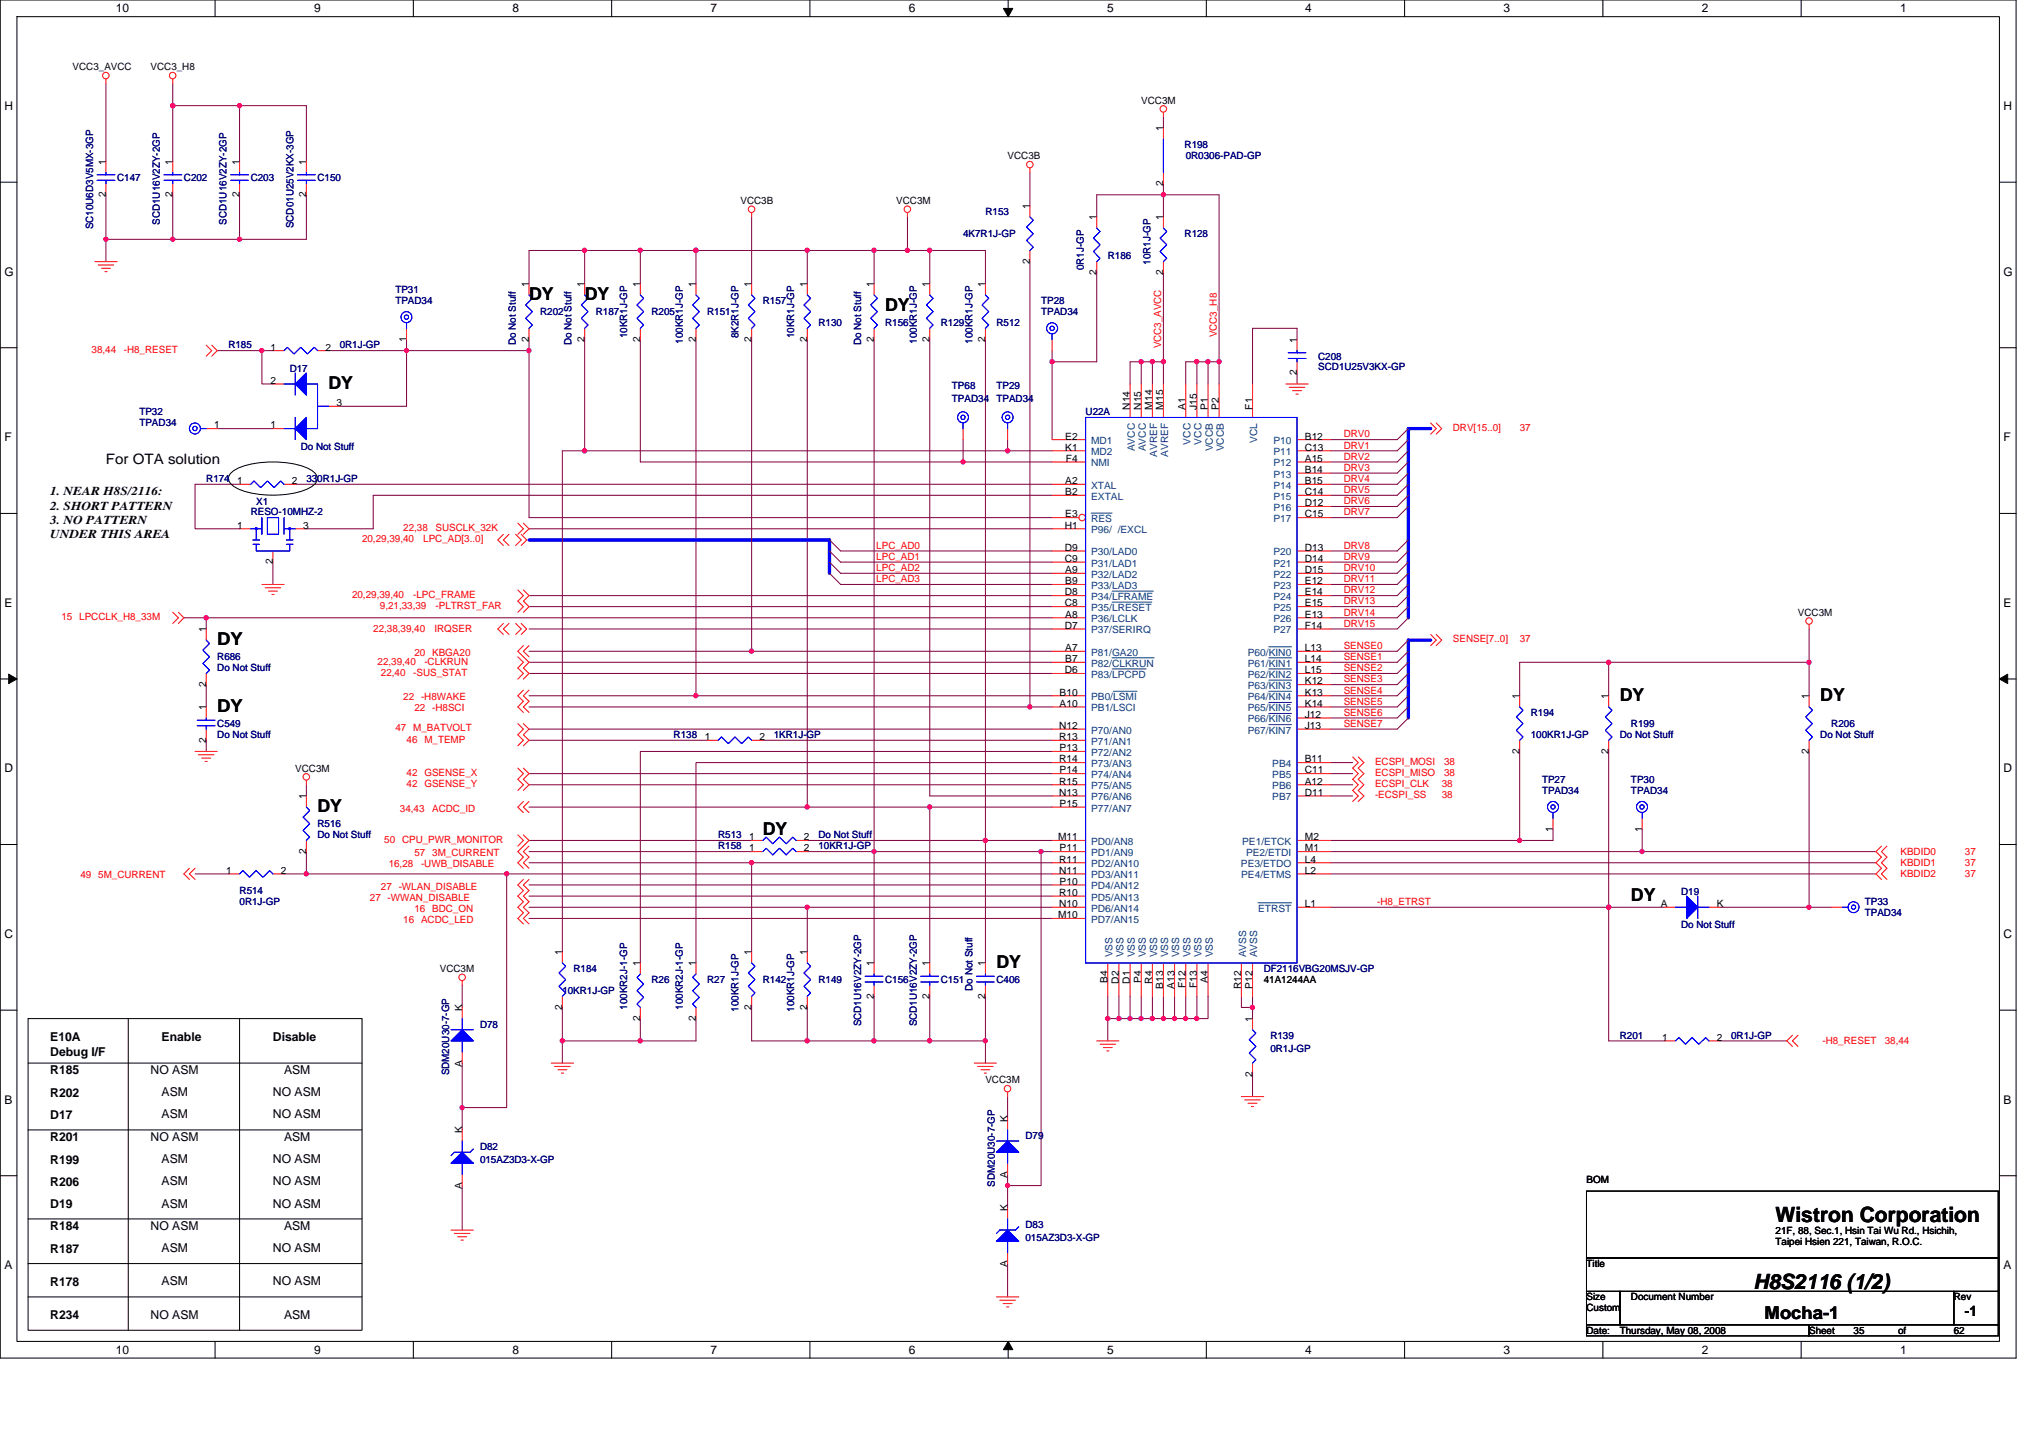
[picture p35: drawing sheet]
<svg xmlns="http://www.w3.org/2000/svg" width="297mm" height="210mm" viewBox="0 0 297 210" stroke-linecap="round" stroke-linejoin="round" font-family="sans-serif">
<defs><g id="words">
<g font-size="3.1">
<text x="259.3" y="178.4">Wistron Corporation</text>
<text x="256.1" y="188.2">H8S2116 (1/2)</text>
</g>
<g font-size="2.6">
<text x="77.3" y="43.8">DY</text>
<text x="85.4" y="43.8">DY</text>
<text x="129.3" y="45.5">DY</text>
<text x="48" y="56.9">DY</text>
<text x="31.7" y="94.2">DY</text>
<text x="31.7" y="104">DY</text>
<text x="236.6" y="102.4">DY</text>
<text x="265.8" y="102.4">DY</text>
<text x="46.4" y="118.6">DY</text>
<text x="111.4" y="121.9">DY</text>
<text x="238.2" y="131.6">DY</text>
<text x="145.5" y="141.4">DY</text>
<text x="257.7" y="192.6">Mocha-1</text>
</g>
<g font-size="2.1">
<text x="15.5" y="67.7">For OTA solution</text>
<text x="287" y="192.1">-1</text>
</g>
<g font-size="1.8">
<text x="7.3" y="72.3">1. NEAR H8S/2116:</text>
<text x="7.3" y="74.4">2. SHORT PATTERN</text>
<text x="7.3" y="76.5">3. NO PATTERN</text>
<text x="7.3" y="78.5">UNDER THIS AREA</text>
<text x="7.3" y="152">E10A</text>
<text x="7.3" y="154.1">Debug I/F</text>
<text x="23.6" y="152">Enable</text>
<text x="39.9" y="152">Disable</text>
<text x="7.3" y="160.1">R202</text>
<text x="7.3" y="156.9">R185</text>
<text x="22" y="156.8">NO ASM</text>
<text x="23.6" y="160.1">ASM</text>
<text x="39.9" y="160.1">NO ASM</text>
<text x="41.5" y="156.8">ASM</text>
<text x="7.3" y="163.4">D17</text>
<text x="7.3" y="166.6">R201</text>
<text x="22" y="166.6">NO ASM</text>
<text x="23.6" y="163.3">ASM</text>
<text x="39.9" y="163.3">NO ASM</text>
<text x="41.5" y="166.6">ASM</text>
<text x="7.3" y="169.9">R199</text>
<text x="7.3" y="173.1">R206</text>
<text x="23.6" y="169.8">ASM</text>
<text x="23.6" y="173.1">ASM</text>
<text x="39.9" y="169.8">NO ASM</text>
<text x="39.9" y="173.1">NO ASM</text>
<text x="7.3" y="179.6">R184</text>
<text x="7.3" y="176.4">D19</text>
<text x="22" y="179.6">NO ASM</text>
<text x="23.6" y="176.3">ASM</text>
<text x="39.9" y="176.3">NO ASM</text>
<text x="41.5" y="179.6">ASM</text>
<text x="7.3" y="182.9">R187</text>
<text x="23.6" y="182.8">ASM</text>
<text x="39.9" y="182.8">NO ASM</text>
<text x="7.3" y="187.8">R178</text>
<text x="23.6" y="187.7">ASM</text>
<text x="39.9" y="187.7">NO ASM</text>
<text x="7.3" y="192.7">R234</text>
<text x="22" y="192.6">NO ASM</text>
<text x="41.5" y="192.6">ASM</text>
</g>
<g font-size="1.7">
<text x="16.9" y="1.8">10</text>
<text x="45.9" y="1.8">9</text>
<text x="74.8" y="1.8">8</text>
<text x="103.8" y="1.8">7</text>
<text x="132.7" y="1.8">6</text>
<text x="161.7" y="1.8">5</text>
<text x="190.6" y="1.8">4</text>
<text x="219.6" y="1.8">3</text>
<text x="248.5" y="1.8">2</text>
<text x="277.5" y="1.8">1</text>
<text x=".7" y="16.1">H</text>
<text x="292.6" y="16.1">H</text>
<text x=".7" y="40.3">G</text>
<text x="292.6" y="40.3">G</text>
<text x=".7" y="64.4">F</text>
<text x="292.6" y="64.4">F</text>
<text x=".7" y="88.6">E</text>
<text x="292.6" y="88.6">E</text>
<text x=".7" y="112.8">D</text>
<text x="292.6" y="112.8">D</text>
<text x=".7" y="137">C</text>
<text x="292.6" y="137">C</text>
<text x=".7" y="161.2">B</text>
<text x="292.6" y="161.2">B</text>
<text x=".7" y="185.3">A</text>
<text x="292.6" y="185.3">A</text>
<text x="16.9" y="197.7">10</text>
<text x="45.9" y="197.7">9</text>
<text x="74.8" y="197.7">8</text>
<text x="103.8" y="197.7">7</text>
<text x="132.7" y="197.7">6</text>
<text x="161.7" y="197.7">5</text>
<text x="190.6" y="197.7">4</text>
<text x="219.6" y="197.7">3</text>
<text x="248.5" y="197.7">2</text>
<text x="277.5" y="197.7">1</text>
</g>
<g font-size="1.5">
<text x="10.6" y="10.2">VCC3_AVCC</text>
<text x="22" y="10.2">VCC3_H8</text>
<text x="166.7" y="15.1">VCC3M</text>
<text x="147.1" y="23.3">VCC3B</text>
<text x="169.9" y="19.2" transform="rotate(-90 169.9 19.2)">1</text>
<text x="15.4" y="28.8" transform="rotate(-90 15.4 28.8)">2</text>
<text x="15.4" y="24" transform="rotate(-90 15.4 24)">1</text>
<text x="25.2" y="28.8" transform="rotate(-90 25.2 28.8)">2</text>
<text x="25.2" y="24" transform="rotate(-90 25.2 24)">1</text>
<text x="35" y="28.8" transform="rotate(-90 35 28.8)">2</text>
<text x="35" y="24" transform="rotate(-90 35 24)">1</text>
<text x="44.7" y="28.8" transform="rotate(-90 44.7 28.8)">2</text>
<text x="44.7" y="24" transform="rotate(-90 44.7 24)">1</text>
<text x="108.1" y="29.8">VCC3B</text>
<text x="130.9" y="29.8">VCC3M</text>
<text x="169.9" y="27.2" transform="rotate(-90 169.9 27.2)">2</text>
<text x="150.4" y="30.5" transform="rotate(-90 150.4 30.5)">1</text>
<text x="160.1" y="32.2" transform="rotate(-90 160.1 32.2)">1</text>
<text x="169.9" y="32.2" transform="rotate(-90 169.9 32.2)">1</text>
<text x="77.2" y="41.9" transform="rotate(-90 77.2 41.9)">1</text>
<text x="85.4" y="41.9" transform="rotate(-90 85.4 41.9)">1</text>
<text x="93.5" y="41.9" transform="rotate(-90 93.5 41.9)">1</text>
<text x="101.6" y="41.9" transform="rotate(-90 101.6 41.9)">1</text>
<text x="109.7" y="41.9" transform="rotate(-90 109.7 41.9)">1</text>
<text x="117.9" y="41.9" transform="rotate(-90 117.9 41.9)">1</text>
<text x="127.6" y="41.9" transform="rotate(-90 127.6 41.9)">1</text>
<text x="135.8" y="41.9" transform="rotate(-90 135.8 41.9)">1</text>
<text x="143.9" y="41.9" transform="rotate(-90 143.9 41.9)">1</text>
<text x="150.4" y="38.5" transform="rotate(-90 150.4 38.5)">2</text>
<text x="160.1" y="40.2" transform="rotate(-90 160.1 40.2)">2</text>
<text x="169.9" y="40.2" transform="rotate(-90 169.9 40.2)">2</text>
<text x="39.5" y="51.2">1</text>
<text x="47.5" y="51.2">2</text>
<text x="59.3" y="49.9" transform="rotate(-90 59.3 49.9)">1</text>
<text x="77.2" y="49.9" transform="rotate(-90 77.2 49.9)">2</text>
<text x="85.4" y="49.9" transform="rotate(-90 85.4 49.9)">2</text>
<text x="93.5" y="49.9" transform="rotate(-90 93.5 49.9)">2</text>
<text x="101.6" y="49.9" transform="rotate(-90 101.6 49.9)">2</text>
<text x="109.7" y="49.9" transform="rotate(-90 109.7 49.9)">2</text>
<text x="117.9" y="49.9" transform="rotate(-90 117.9 49.9)">2</text>
<text x="127.6" y="49.9" transform="rotate(-90 127.6 49.9)">2</text>
<text x="135.8" y="49.9" transform="rotate(-90 135.8 49.9)">2</text>
<text x="143.9" y="49.9" transform="rotate(-90 143.9 49.9)">2</text>
<text x="189.4" y="50.1" transform="rotate(-90 189.4 50.1)">1</text>
<text x="39.5" y="56">2</text>
<text x="49.1" y="59.3">3</text>
<text x="165" y="59.8" transform="rotate(-90 165 59.8)">N14</text>
<text x="166.6" y="59.8" transform="rotate(-90 166.6 59.8)">N15</text>
<text x="168.3" y="59.8" transform="rotate(-90 168.3 59.8)">M14</text>
<text x="169.9" y="59.8" transform="rotate(-90 169.9 59.8)">M15</text>
<text x="173.1" y="59.8" transform="rotate(-90 173.1 59.8)">A1</text>
<text x="174.8" y="59.8" transform="rotate(-90 174.8 59.8)">J15</text>
<text x="176.4" y="59.8" transform="rotate(-90 176.4 59.8)">P1</text>
<text x="178" y="59.8" transform="rotate(-90 178 59.8)">P2</text>
<text x="182.9" y="59.8" transform="rotate(-90 182.9 59.8)">F1</text>
<text x="189.4" y="54.8" transform="rotate(-90 189.4 54.8)">2</text>
<text x="31.3" y="62.6">1</text>
<text x="39.5" y="62.6">1</text>
<text x="155.6" y="64.2">E2</text>
<text x="155.6" y="65.8">K1</text>
<text x="190.6" y="64.2">B12</text>
<text x="190.6" y="65.8">C13</text>
<text x="34.6" y="70.7">1</text>
<text x="42.6" y="70.7">2</text>
<text x="155.6" y="70.7">A2</text>
<text x="155.7" y="67.4">F4</text>
<text x="190.6" y="67.4">A15</text>
<text x="190.6" y="69.1">B14</text>
<text x="190.6" y="70.7">B15</text>
<text x="34.6" y="77.2">1</text>
<text x="44.3" y="77.2">3</text>
<text x="155.5" y="77.2">H1</text>
<text x="155.6" y="75.6">E3</text>
<text x="155.6" y="72.3">B2</text>
<text x="190.6" y="72.3">C14</text>
<text x="190.6" y="73.9">D12</text>
<text x="190.6" y="75.6">C15</text>
<text x="39.8" y="82.4" transform="rotate(-90 39.8 82.4)">2</text>
<text x="155.5" y="80.4">D9</text>
<text x="155.5" y="82.1">C9</text>
<text x="155.6" y="83.7">A9</text>
<text x="190.6" y="80.4">D13</text>
<text x="190.6" y="82.1">D14</text>
<text x="190.6" y="83.7">D15</text>
<text x="155.5" y="87">D8</text>
<text x="155.5" y="88.6">C8</text>
<text x="155.6" y="85.3">B9</text>
<text x="190.6" y="85.3">E12</text>
<text x="190.6" y="87">E14</text>
<text x="190.6" y="88.6">E15</text>
<text x="262.6" y="89.9">VCC3M</text>
<text x="30.1" y="92.3" transform="rotate(-90 30.1 92.3)">1</text>
<text x="155.5" y="91.8">D7</text>
<text x="155.6" y="90.2">A8</text>
<text x="155.6" y="95.1">A7</text>
<text x="190.6" y="95.1">L13</text>
<text x="190.6" y="90.2">E13</text>
<text x="190.6" y="91.8">F14</text>
<text x="30.1" y="100.3" transform="rotate(-90 30.1 100.3)">2</text>
<text x="154.7" y="101.6">B10</text>
<text x="155.5" y="98.3">D6</text>
<text x="155.6" y="96.7">B7</text>
<text x="190.6" y="96.7">L14</text>
<text x="190.6" y="98.3">L15</text>
<text x="190.6" y="99.9">K12</text>
<text x="190.6" y="101.6">K13</text>
<text x="30.1" y="103.7" transform="rotate(-90 30.1 103.7)">1</text>
<text x="154.7" y="106.4">N12</text>
<text x="154.7" y="103.2">A10</text>
<text x="190.6" y="103.2">K14</text>
<text x="190.6" y="104.8">J12</text>
<text x="190.6" y="106.4">J13</text>
<text x="221.9" y="102.1" transform="rotate(-90 221.9 102.1)">1</text>
<text x="234.9" y="102.1" transform="rotate(-90 234.9 102.1)">1</text>
<text x="264.2" y="102.1" transform="rotate(-90 264.2 102.1)">1</text>
<text x="30.1" y="108.4" transform="rotate(-90 30.1 108.4)">2</text>
<text x="43.1" y="112.7">VCC3M</text>
<text x="102.9" y="108.1">1</text>
<text x="110.9" y="108.1">2</text>
<text x="154.7" y="108.1">R13</text>
<text x="154.7" y="111.3">R14</text>
<text x="154.7" y="109.7">P13</text>
<text x="154.7" y="112.9">P14</text>
<text x="190.6" y="111.3">B11</text>
<text x="190.6" y="112.9">C11</text>
<text x="221.9" y="110.1" transform="rotate(-90 221.9 110.1)">2</text>
<text x="234.9" y="110.1" transform="rotate(-90 234.9 110.1)">2</text>
<text x="264.2" y="110.1" transform="rotate(-90 264.2 110.1)">2</text>
<text x="44.7" y="116.7" transform="rotate(-90 44.7 116.7)">1</text>
<text x="154.7" y="114.6">R15</text>
<text x="154.7" y="116.2">N13</text>
<text x="154.7" y="117.8">P15</text>
<text x="190.6" y="114.6">A12</text>
<text x="190.6" y="116.2">D11</text>
<text x="44.7" y="124.7" transform="rotate(-90 44.7 124.7)">2</text>
<text x="109.4" y="122.7">1</text>
<text x="109.4" y="124.3">1</text>
<text x="117.4" y="122.7">2</text>
<text x="117.4" y="124.3">2</text>
<text x="154.5" y="122.7">M11</text>
<text x="154.7" y="126">R11</text>
<text x="154.7" y="124.3">P11</text>
<text x="190.6" y="126">L4</text>
<text x="190.6" y="122.7">M2</text>
<text x="190.6" y="124.3">M1</text>
<text x="226.8" y="121.5" transform="rotate(-90 226.8 121.5)">1</text>
<text x="239.8" y="121.5" transform="rotate(-90 239.8 121.5)">1</text>
<text x="33" y="127.6">1</text>
<text x="41" y="127.6">2</text>
<text x="154.7" y="130.8">R10</text>
<text x="154.7" y="127.6">N11</text>
<text x="154.7" y="129.2">P10</text>
<text x="190.6" y="127.6">L2</text>
<text x="154.5" y="134.1">M10</text>
<text x="154.7" y="132.5">N10</text>
<text x="190.6" y="132.5">L1</text>
<text x="242.5" y="132.5">A</text>
<text x="250.7" y="132.5">K</text>
<text x="64.2" y="141.9">VCC3M</text>
<text x="82.1" y="139.5" transform="rotate(-90 82.1 139.5)">1</text>
<text x="93.5" y="141.1" transform="rotate(-90 93.5 141.1)">1</text>
<text x="101.6" y="141.1" transform="rotate(-90 101.6 141.1)">1</text>
<text x="109.7" y="139.5" transform="rotate(-90 109.7 139.5)">1</text>
<text x="117.9" y="139.5" transform="rotate(-90 117.9 139.5)">1</text>
<text x="127.6" y="141.1" transform="rotate(-90 127.6 141.1)">1</text>
<text x="135.8" y="141.1" transform="rotate(-90 135.8 141.1)">1</text>
<text x="143.9" y="141.1" transform="rotate(-90 143.9 141.1)">1</text>
<text x="161.8" y="143.6" transform="rotate(-90 161.8 143.6)">B4</text>
<text x="163.4" y="143.7" transform="rotate(-90 163.4 143.7)">D2</text>
<text x="165" y="143.7" transform="rotate(-90 165 143.7)">D1</text>
<text x="166.6" y="143.6" transform="rotate(-90 166.6 143.6)">P4</text>
<text x="168.3" y="143.7" transform="rotate(-90 168.3 143.7)">R4</text>
<text x="176.4" y="143.6" transform="rotate(-90 176.4 143.6)">A4</text>
<text x="184.5" y="143.6">41A1244AA</text>
<text x="67.5" y="147.6" transform="rotate(-90 67.5 147.6)">K</text>
<text x="82.1" y="147.4" transform="rotate(-90 82.1 147.4)">2</text>
<text x="93.5" y="149.1" transform="rotate(-90 93.5 149.1)">2</text>
<text x="101.6" y="149.1" transform="rotate(-90 101.6 149.1)">2</text>
<text x="109.7" y="147.4" transform="rotate(-90 109.7 147.4)">2</text>
<text x="117.9" y="147.4" transform="rotate(-90 117.9 147.4)">2</text>
<text x="127.6" y="145.8" transform="rotate(-90 127.6 145.8)">2</text>
<text x="135.8" y="145.8" transform="rotate(-90 135.8 145.8)">2</text>
<text x="143.9" y="145.8" transform="rotate(-90 143.9 145.8)">2</text>
<text x="169.9" y="144.4" transform="rotate(-90 169.9 144.4)">B13</text>
<text x="171.5" y="144.4" transform="rotate(-90 171.5 144.4)">A13</text>
<text x="173.1" y="144.3" transform="rotate(-90 173.1 144.3)">F12</text>
<text x="174.8" y="144.3" transform="rotate(-90 174.8 144.3)">F13</text>
<text x="181.3" y="144.5" transform="rotate(-90 181.3 144.5)">R12</text>
<text x="182.9" y="144.4" transform="rotate(-90 182.9 144.4)">P12</text>
<text x="182.9" y="149.2" transform="rotate(-90 182.9 149.2)">1</text>
<text x="67.5" y="155.7" transform="rotate(-90 67.5 155.7)">A</text>
<text x="242.7" y="152">1</text>
<text x="250.7" y="152">2</text>
<text x="143.9" y="158.2">VCC3M</text>
<text x="182.9" y="157.2" transform="rotate(-90 182.9 157.2)">2</text>
<text x="67.5" y="165.5" transform="rotate(-90 67.5 165.5)">K</text>
<text x="147.1" y="163.9" transform="rotate(-90 147.1 163.9)">K</text>
<text x="67.5" y="173.6" transform="rotate(-90 67.5 173.6)">A</text>
<text x="147.1" y="172" transform="rotate(-90 147.1 172)">A</text>
<text x="231.7" y="172.8">BOM</text>
<text x="147.1" y="176.8" transform="rotate(-90 147.1 176.8)">K</text>
<text x="147.1" y="185" transform="rotate(-90 147.1 185)">A</text>
<text x="231.7" y="185">Title</text>
<text x="259.3" y="180.1">21F, 88, Sec.1, Hsin Tai Wu Rd., Hsichih,</text>
<text x="259.3" y="181.8">Taipei Hsien 221, Taiwan, R.O.C.</text>
<text x="231.7" y="189.9">Size</text>
<text x="231.7" y="191.5">Custom</text>
<text x="238.2" y="189.9">Document Number</text>
<text x="285.3" y="189.9">Rev</text>
<text x="231.7" y="194.8">Date:</text>
<text x="236.6" y="194.8">Thursday, May 08, 2008</text>
<text x="264.2" y="194.8">Sheet</text>
<text x="270.7" y="194.8">35</text>
<text x="277.2" y="194.8">of</text>
<text x="285.3" y="194.8">62</text>
</g>
<g font-size="1.5" fill="#000080">
<text x="173" y="21.6">R198</text>
<text x="173.2" y="23.3">0R0306-PAD-GP</text>
<text x="17.1" y="26.5">C147</text>
<text x="26.9" y="26.5">C202</text>
<text x="36.6" y="26.5">C203</text>
<text x="46.4" y="26.5">C150</text>
<text x="13.6" y="33.5" transform="rotate(-90 13.6 33.5)">SC10U6D3V5MX-3GP</text>
<text x="23.3" y="32.8" transform="rotate(-90 23.3 32.8)">SCD1U16V2ZY-2GP</text>
<text x="33.1" y="32.8" transform="rotate(-90 33.1 32.8)">SCD1U16V2ZY-2GP</text>
<text x="42.8" y="33.3" transform="rotate(-90 42.8 33.3)">SCD01U25V2KX-3GP</text>
<text x="140.6" y="34.6">4K7R1J-GP</text>
<text x="143.9" y="31.4">R153</text>
<text x="173" y="34.6">R128</text>
<text x="158.3" y="39.5" transform="rotate(-90 158.3 39.5)">0R1J-GP</text>
<text x="161.8" y="37.9">R186</text>
<text x="168" y="38.7" transform="rotate(-90 168 38.7)">10R1J-GP</text>
<text x="57.7" y="42.8">TP31</text>
<text x="57.7" y="44.4">TPAD34</text>
<text x="78.9" y="46">R202</text>
<text x="87" y="46">R187</text>
<text x="95.1" y="46">R205</text>
<text x="103.3" y="46">R151</text>
<text x="111.4" y="44.4">R157</text>
<text x="119.5" y="47.6">R130</text>
<text x="129.3" y="47.6">R156</text>
<text x="137.4" y="47.6">R129</text>
<text x="145.5" y="47.6">R512</text>
<text x="152" y="44.4">TP28</text>
<text x="152" y="46">TPAD34</text>
<text x="33.4" y="50.9">R185</text>
<text x="49.6" y="50.9">0R1J-GP</text>
<text x="75.3" y="50.4" transform="rotate(-90 75.3 50.4)">Do Not Stuff</text>
<text x="83.5" y="50.4" transform="rotate(-90 83.5 50.4)">Do Not Stuff</text>
<text x="91.6" y="49.4" transform="rotate(-90 91.6 49.4)">10KR1J-GP</text>
<text x="99.7" y="50.2" transform="rotate(-90 99.7 50.2)">100KR1J-GP</text>
<text x="107.9" y="49.4" transform="rotate(-90 107.9 49.4)">8K2R1J-GP</text>
<text x="116" y="49.4" transform="rotate(-90 116 49.4)">10KR1J-GP</text>
<text x="125.7" y="50.4" transform="rotate(-90 125.7 50.4)">Do Not Stuff</text>
<text x="133.9" y="50.2" transform="rotate(-90 133.9 50.2)">100KR1J-GP</text>
<text x="142" y="50.2" transform="rotate(-90 142 50.2)">100KR1J-GP</text>
<text x="192.5" y="52.5">C208</text>
<text x="192.5" y="54">SCD1U25V3KX-GP</text>
<text x="42.3" y="54.3">D17</text>
<text x="139" y="56.7">TP68</text>
<text x="139" y="58.7">TPAD34</text>
<text x="145.5" y="56.7">TP29</text>
<text x="145.5" y="58.7">TPAD34</text>
<text x="20.4" y="60.6">TP32</text>
<text x="20.4" y="62.3">TPAD34</text>
<text x="43.9" y="65.7">Do Not Stuff</text>
<text x="158.5" y="60.6">U22A</text>
<text x="30.1" y="70.4">R174</text>
<text x="44.7" y="70.4">330R1J-GP</text>
<text x="36.6" y="75.3">RESO-10MHZ-2</text>
<text x="37.4" y="73.8">X1</text>
<text x="31.7" y="96.4">R686</text>
<text x="31.7" y="98">Do Not Stuff</text>
<text x="31.7" y="106.2">C549</text>
<text x="31.7" y="107.8">Do Not Stuff</text>
<text x="98.4" y="107.8">R138</text>
<text x="113" y="107.8">1KR1J-GP</text>
<text x="223.6" y="104.5">R194</text>
<text x="223.6" y="107.8">100KR1J-GP</text>
<text x="236.6" y="107.8">Do Not Stuff</text>
<text x="238.2" y="106.2">R199</text>
<text x="265.8" y="107.8">Do Not Stuff</text>
<text x="267.4" y="106.2">R206</text>
<text x="225.2" y="114.3">TP27</text>
<text x="225.2" y="115.9">TPAD34</text>
<text x="238.2" y="114.3">TP30</text>
<text x="238.2" y="115.9">TPAD34</text>
<text x="46.4" y="120.8">R516</text>
<text x="46.4" y="122.4">Do Not Stuff</text>
<text x="104.9" y="122.4">R513</text>
<text x="104.9" y="124">R158</text>
<text x="119.5" y="122.4">Do Not Stuff</text>
<text x="119.5" y="124">10KR1J-GP</text>
<text x="35" y="130.5">R514</text>
<text x="245.5" y="130.7">D19</text>
<text x="35" y="132.2">0R1J-GP</text>
<text x="245.5" y="135.6">Do Not Stuff</text>
<text x="272.3" y="132.2">TP33</text>
<text x="272.3" y="133.8">TPAD34</text>
<text x="83.8" y="141.9">R184</text>
<text x="95.1" y="143.6">R26</text>
<text x="103.3" y="143.6">R27</text>
<text x="111.4" y="143.6">R142</text>
<text x="119.5" y="143.6">R149</text>
<text x="129.3" y="143.6">C156</text>
<text x="137.4" y="143.6">C151</text>
<text x="145.5" y="143.6">C406</text>
<text x="184.5" y="141.9">DF2116VBG20MSJV-GP</text>
<text x="82.1" y="145.2">10KR1J-GP</text>
<text x="91.6" y="147.4" transform="rotate(-90 91.6 147.4)">100KR2J-1-GP</text>
<text x="99.7" y="147.4" transform="rotate(-90 99.7 147.4)">100KR2J-1-GP</text>
<text x="107.9" y="147.8" transform="rotate(-90 107.9 147.8)">100KR1J-GP</text>
<text x="116" y="147.8" transform="rotate(-90 116 147.8)">100KR1J-GP</text>
<text x="125.7" y="149.9" transform="rotate(-90 125.7 149.9)">SCD1U16V2ZY-2GP</text>
<text x="133.9" y="149.9" transform="rotate(-90 133.9 149.9)">SCD1U16V2ZY-2GP</text>
<text x="142" y="144.7" transform="rotate(-90 142 144.7)">Do Not Stuff</text>
<text x="70.1" y="150.1">D78</text>
<text x="185.5" y="151.7">R139</text>
<text x="185.5" y="153.6">0R1J-GP</text>
<text x="236.6" y="151.7">R201</text>
<text x="252.8" y="151.7">0R1J-GP</text>
<text x="65.6" y="157" transform="rotate(-90 65.6 157)">SDM20U30-7-GP</text>
<text x="70.1" y="167.9">D82</text>
<text x="149.8" y="166.3">D79</text>
<text x="70.1" y="169.9">015AZ3D3-X-GP</text>
<text x="145.3" y="173.3" transform="rotate(-90 145.3 173.3)">SDM20U30-7-GP</text>
<text x="149.8" y="179.3">D83</text>
<text x="149.8" y="181.3">015AZ3D3-X-GP</text>
</g>
<g font-size="1.5" fill="#f00">
<text x="13.4" y="51.5">38,44</text>
<text x="18.1" y="51.5">-H8_RESET</text>
<text x="169.6" y="50.9" transform="rotate(-90 169.6 50.9)">VCC3_AVCC</text>
<text x="177.7" y="49.3" transform="rotate(-90 177.7 49.3)">VCC3_H8</text>
<text x="196.2" y="63.9">DRV0</text>
<text x="196.2" y="65.5">DRV1</text>
<text x="212.2" y="62.9">DRV[15..0]</text>
<text x="221.9" y="62.9">37</text>
<text x="196.2" y="67.1">DRV2</text>
<text x="196.2" y="68.8">DRV3</text>
<text x="196.2" y="70.4">DRV4</text>
<text x="58.9" y="77.6">22,38</text>
<text x="63.6" y="77.6">SUSCLK_32K</text>
<text x="196.2" y="72">DRV5</text>
<text x="196.2" y="73.6">DRV6</text>
<text x="196.2" y="75.3">DRV7</text>
<text x="52.9" y="79.2">20,29,39,40</text>
<text x="61.8" y="79.2">LPC_AD[3..0]</text>
<text x="128" y="81.8">LPC_AD1</text>
<text x="128" y="83.4">LPC_AD2</text>
<text x="128" y="80.1">LPC_AD0</text>
<text x="196.2" y="80.1">DRV8</text>
<text x="196.2" y="81.8">DRV9</text>
<text x="196.2" y="83.4">DRV10</text>
<text x="51.4" y="87.3">20,29,39,40</text>
<text x="55.5" y="88.9">9,21,33,39</text>
<text x="60.3" y="87.3">-LPC_FRAME</text>
<text x="63.6" y="88.9">-PLTRST_FAR</text>
<text x="128" y="85">LPC_AD3</text>
<text x="196.2" y="85">DRV11</text>
<text x="196.2" y="86.7">DRV12</text>
<text x="196.2" y="88.3">DRV13</text>
<text x="196.2" y="89.9">DRV14</text>
<text x="9" y="90.6">15 LPCCLK_H8_33M</text>
<text x="54.5" y="92.4">22,38,39,40</text>
<text x="60.5" y="95.8">20 KBGA20</text>
<text x="63.4" y="92.4">IRQSER</text>
<text x="196.2" y="94.8">SENSE0</text>
<text x="196.2" y="91.5">DRV15</text>
<text x="212.2" y="93.8">SENSE[7..0]</text>
<text x="221.9" y="93.8">37</text>
<text x="55.1" y="97">22,39,40</text>
<text x="55.6" y="98.7">22,40</text>
<text x="60.3" y="98.7">-SUS_STAT</text>
<text x="62" y="97">-CLKRUN</text>
<text x="196.2" y="96.4">SENSE1</text>
<text x="196.2" y="98">SENSE2</text>
<text x="196.2" y="99.7">SENSE3</text>
<text x="196.2" y="101.3">SENSE4</text>
<text x="57.7" y="106.8">47 M_BATVOLT</text>
<text x="58.9" y="102.3">22 -H8WAKE</text>
<text x="60.5" y="103.9">22 -H8SCI</text>
<text x="196.2" y="102.9">SENSE5</text>
<text x="196.2" y="104.5">SENSE6</text>
<text x="196.2" y="106.2">SENSE7</text>
<text x="59.4" y="108.4">46 M_TEMP</text>
<text x="59.4" y="113.3">42 GSENSE_X</text>
<text x="200.8" y="111.7">ECSPI_MOSI</text>
<text x="200.8" y="113.3">ECSPI_MISO</text>
<text x="210.9" y="111.7">38</text>
<text x="210.9" y="113.3">38</text>
<text x="58.4" y="118.5">34,43</text>
<text x="59.4" y="114.9">42 GSENSE_Y</text>
<text x="63.1" y="118.5">ACDC_ID</text>
<text x="200.8" y="114.9">ECSPI_CLK</text>
<text x="200.8" y="116.6">-ECSPI_SS</text>
<text x="210.5" y="114.9">38</text>
<text x="210.5" y="116.6">38</text>
<text x="56.1" y="123.1">50 CPU_PWR_MONITOR</text>
<text x="60.5" y="125">57</text>
<text x="63.1" y="125">3M_CURRENT</text>
<text x="277.5" y="124.9">KBDID0</text>
<text x="287" y="124.9">37</text>
<text x="11.7" y="128.3">49</text>
<text x="14.3" y="128.3">5M_CURRENT</text>
<text x="54" y="131.5">27 -WWAN_DISABLE</text>
<text x="55.6" y="129.9">27 -WLAN_DISABLE</text>
<text x="56.8" y="126.6">16,28</text>
<text x="61.5" y="126.6">-UWB_DISABLE</text>
<text x="277.5" y="126.5">KBDID1</text>
<text x="277.5" y="128.1">KBDID2</text>
<text x="287" y="126.5">37</text>
<text x="287" y="128.1">37</text>
<text x="58.9" y="134.8">16 ACDC_LED</text>
<text x="60.5" y="133.1">16 BDC_ON</text>
<text x="201.1" y="132.2">-H8_ETRST</text>
<text x="266.1" y="152.5">-H8_RESET</text>
<text x="275.2" y="152.5">38,44</text>
</g>
<g font-size="1.5" fill="#004080">
<text x="159.3" y="64.9">MD1</text>
<text x="165.7" y="65.9" transform="rotate(-90 165.7 65.9)">AVCC</text>
<text x="167.3" y="65.9" transform="rotate(-90 167.3 65.9)">AVCC</text>
<text x="173.8" y="64.9" transform="rotate(-90 173.8 64.9)">VCC</text>
<text x="175.5" y="64.9" transform="rotate(-90 175.5 64.9)">VCC</text>
<text x="177.1" y="65.9" transform="rotate(-90 177.1 65.9)">VCCB</text>
<text x="178.7" y="65.9" transform="rotate(-90 178.7 65.9)">VCCB</text>
<text x="183.6" y="64.7" transform="rotate(-90 183.6 64.7)">VCL</text>
<text x="186" y="64.9">P10</text>
<text x="159.3" y="66.5">MD2</text>
<text x="159.3" y="68.1">NMI</text>
<text x="159.3" y="71.4">XTAL</text>
<text x="169" y="66.7" transform="rotate(-90 169 66.7)">AVREF</text>
<text x="170.6" y="66.7" transform="rotate(-90 170.6 66.7)">AVREF</text>
<text x="186" y="66.5">P11</text>
<text x="186" y="68.1">P12</text>
<text x="186" y="69.7">P13</text>
<text x="186" y="71.4">P14</text>
<text x="159.3" y="73">EXTAL</text>
<text x="159.3" y="76.2">RES</text>
<text x="159.3" y="77.9">P96/ /EXCL</text>
<text x="186" y="73">P15</text>
<text x="186" y="74.6">P16</text>
<text x="186" y="76.2">P17</text>
<text x="159.3" y="81.1">P30/LAD0</text>
<text x="159.3" y="82.7">P31/LAD1</text>
<text x="186" y="81.1">P20</text>
<text x="186" y="82.7">P21</text>
<text x="159.3" y="84.4">P32/LAD2</text>
<text x="159.3" y="86">P33/LAD3</text>
<text x="159.3" y="87.6">P34/LFRAME</text>
<text x="159.3" y="89.2">P35/LRESET</text>
<text x="186" y="84.4">P22</text>
<text x="186" y="86">P23</text>
<text x="186" y="87.6">P24</text>
<text x="186" y="89.2">P25</text>
<text x="159.3" y="90.9">P36/LCLK</text>
<text x="159.3" y="92.5">P37/SERIRQ</text>
<text x="159.3" y="95.8">P81/GA20</text>
<text x="182.2" y="95.8">P60/KIN0</text>
<text x="186" y="90.9">P26</text>
<text x="186" y="92.5">P27</text>
<text x="159.3" y="97.4">P82/CLKRUN</text>
<text x="159.3" y="99">P83/LPCPD</text>
<text x="182.2" y="97.4">P61/KIN1</text>
<text x="182.2" y="99">P62/KIN2</text>
<text x="182.2" y="100.6">P63/KIN3</text>
<text x="159.3" y="102.3">PB0/LSMI</text>
<text x="159.3" y="103.9">PB1/LSCI</text>
<text x="159.3" y="107.1">P70/AN0</text>
<text x="182.2" y="102.3">P64/KIN4</text>
<text x="182.2" y="103.9">P65/KIN5</text>
<text x="182.2" y="105.5">P66/KIN6</text>
<text x="182.2" y="107.1">P67/KIN7</text>
<text x="159.3" y="108.8">P71/AN1</text>
<text x="159.3" y="110.4">P72/AN2</text>
<text x="159.3" y="112">P73/AN3</text>
<text x="159.3" y="113.6">P74/AN4</text>
<text x="185.8" y="112">PB4</text>
<text x="185.8" y="113.6">PB5</text>
<text x="159.3" y="115.3">P75/AN5</text>
<text x="159.3" y="116.9">P76/AN6</text>
<text x="159.3" y="118.5">P77/AN7</text>
<text x="185.8" y="115.3">PB6</text>
<text x="185.8" y="116.9">PB7</text>
<text x="159.3" y="125">PD1/AN9</text>
<text x="159.3" y="123.4">PD0/AN8</text>
<text x="181.4" y="123.4">PE1/ETCK</text>
<text x="182" y="125">PE2/ETDI</text>
<text x="159.3" y="131.5">PD5/AN13</text>
<text x="159.3" y="129.9">PD4/AN12</text>
<text x="159.3" y="128.3">PD3/AN11</text>
<text x="159.3" y="126.6">PD2/AN10</text>
<text x="181.2" y="126.6">PE3/ETDO</text>
<text x="181.2" y="128.3">PE4/ETMS</text>
<text x="159.3" y="134.8">PD7/AN15</text>
<text x="159.3" y="133.1">PD6/AN14</text>
<text x="183.7" y="133.1">ETRST</text>
<text x="162.5" y="139.8" transform="rotate(-90 162.5 139.8)">VSS</text>
<text x="164.1" y="139.8" transform="rotate(-90 164.1 139.8)">VSS</text>
<text x="165.7" y="139.8" transform="rotate(-90 165.7 139.8)">VSS</text>
<text x="167.3" y="139.8" transform="rotate(-90 167.3 139.8)">VSS</text>
<text x="169" y="139.8" transform="rotate(-90 169 139.8)">VSS</text>
<text x="170.6" y="139.8" transform="rotate(-90 170.6 139.8)">VSS</text>
<text x="172.2" y="139.8" transform="rotate(-90 172.2 139.8)">VSS</text>
<text x="173.8" y="139.8" transform="rotate(-90 173.8 139.8)">VSS</text>
<text x="175.5" y="139.8" transform="rotate(-90 175.5 139.8)">VSS</text>
<text x="177.1" y="139.8" transform="rotate(-90 177.1 139.8)">VSS</text>
<text x="182" y="139.8" transform="rotate(-90 182 139.8)">AVSS</text>
<text x="183.6" y="139.8" transform="rotate(-90 183.6 139.8)">AVSS</text>
</g>
</g></defs>
<path d="M0 0h294.4v198.3h-294.4zM2.5 2.4h289.5v193.5h-289.5z" fill="none" stroke="#000" stroke-width=".15"/>
<g fill="#fff">
<path d="M16.9 .3h2v1.9h-2z"/>
<path d="M16.9 196.1h2v2h-2z"/>
</g>
<path d="M31.4 0v2.4M31.4 195.9v2.4" fill="none" stroke="#000" stroke-width=".15"/>
<g fill="#fff">
<path d="M45.9 .3h.9v1.9h-.9z"/>
<path d="M45.9 196.1h.9v2h-.9z"/>
</g>
<path d="M60.4 0v2.4M60.4 195.9v2.4" fill="none" stroke="#000" stroke-width=".15"/>
<g fill="#fff">
<path d="M74.8 .3h1v1.9h-1z"/>
<path d="M74.8 196.1h1v2h-1z"/>
</g>
<path d="M89.3 0v2.4M89.3 195.9v2.4" fill="none" stroke="#000" stroke-width=".15"/>
<g fill="#fff">
<path d="M103.8 .3h1v1.9h-1z"/>
<path d="M103.8 196.1h1v2h-1z"/>
</g>
<path d="M118.3 0v2.4M118.3 195.9v2.4" fill="none" stroke="#000" stroke-width=".15"/>
<g fill="#fff">
<path d="M132.7 .3h1v1.9h-1z"/>
<path d="M132.7 196.1h1v2h-1z"/>
</g>
<path d="M147.2 0v2.4M147.2 195.9v2.4" fill="none" stroke="#000" stroke-width=".15"/>
<path d="M146.5 1.2h1.4l-.7 1.2zM147.2 195.9l.7 1.2h-1.4z" fill="#000" stroke="#000" stroke-width=".15"/>
<g fill="#fff">
<path d="M161.7 .3h1v1.9h-1z"/>
<path d="M161.7 196.1h1v2h-1z"/>
</g>
<path d="M176.2 0v2.4M176.2 195.9v2.4" fill="none" stroke="#000" stroke-width=".15"/>
<g fill="#fff">
<path d="M190.6 .3h1v1.9h-1z"/>
<path d="M190.6 196.1h1v2h-1z"/>
</g>
<path d="M205.1 0v2.4M205.1 195.9v2.4" fill="none" stroke="#000" stroke-width=".15"/>
<g fill="#fff">
<path d="M219.6 .3h1v1.9h-1z"/>
<path d="M219.6 196.1h1v2h-1z"/>
</g>
<path d="M234.1 0v2.4M234.1 195.9v2.4" fill="none" stroke="#000" stroke-width=".15"/>
<g fill="#fff">
<path d="M248.5 .3h1v1.9h-1z"/>
<path d="M248.5 196.1h1v2h-1z"/>
</g>
<path d="M263 0v2.4M263 195.9v2.4" fill="none" stroke="#000" stroke-width=".15"/>
<g fill="#fff">
<path d="M277.5 .3h1v1.9h-1z"/>
<path d="M277.5 196.1h1v2h-1z"/>
<path d="M.7 14.5h1.2v2h-1.2z"/>
<path d="M292.6 14.5h1.3v2h-1.3z"/>
<path d="M.7 38.7h1.3v1.9h-1.3z"/>
<path d="M292.6 38.7h1.4v1.9h-1.4z"/>
</g>
<path d="M0 26.6h2.5M292 26.6h2.4" fill="none" stroke="#000" stroke-width=".15"/>
<g fill="#fff">
<path d="M.7 62.9h1v1.9h-1z"/>
<path d="M292.6 62.9h1.1v1.9h-1.1z"/>
</g>
<path d="M0 50.8h2.5M292 50.8h2.4" fill="none" stroke="#000" stroke-width=".15"/>
<g fill="#fff">
<path d="M.7 87.1h1.1v1.9h-1.1z"/>
<path d="M292.6 87.1h1.2v1.9h-1.2z"/>
</g>
<path d="M0 75h2.5M292 75h2.4" fill="none" stroke="#000" stroke-width=".15"/>
<g fill="#fff">
<path d="M.7 111.2h1.2v2h-1.2z"/>
<path d="M292.6 111.2h1.3v2h-1.3z"/>
</g>
<path d="M0 99.1h2.5M292 99.1h2.4" fill="none" stroke="#000" stroke-width=".15"/>
<path d="M1.3 98.4l1.2 .7-1.2 .7zM292 99.1l1.2-.7v1.4z" fill="#000" stroke="#000" stroke-width=".15"/>
<g fill="#fff">
<path d="M.7 135.4h1.2v2h-1.2z"/>
<path d="M292.6 135.4h1.3v2h-1.3z"/>
</g>
<path d="M0 123.3h2.5M292 123.3h2.4" fill="none" stroke="#000" stroke-width=".15"/>
<g fill="#fff">
<path d="M.7 159.6h1.1v1.9h-1.1z"/>
<path d="M292.6 159.6h1.2v1.9h-1.2z"/>
</g>
<path d="M0 147.5h2.5M292 147.5h2.4" fill="none" stroke="#000" stroke-width=".15"/>
<g fill="#fff">
<path d="M.7 183.8h1.1v1.9h-1.1z"/>
<path d="M292.6 183.8h1.2v1.9h-1.2z"/>
</g>
<g fill="none" stroke="#000" stroke-width=".15">
<path d="M33.8 69a8.4 8.4 0 0 1 4.9-1.5 12.9 12.9 0 0 1 6.8 1.2 1.28 1.28 0 0 1 .9 1.2 1.28 1.28 0 0 1-.9 1.2 13.4 13.4 0 0 1-8.9 .9 4.9 4.9 0 0 1-3.1-1.7l-.1-.4 .1-.5zM4.1 148.7h48.8v35.8h-48.8zM4.1 155.2h48.8M18.7 148.7v45.5M35 148.7v45.5M0 171.7h2.5M4.1 178h48.8M4.1 165h48.8M231.7 173.9h60.1v9.8h-60.1zM292 171.7h2.4M4.1 184.5v9.7h48.8v-9.7M4.1 189.4h48.8"/>
<path d="M231.7 183.7h60.1v4.9h-60.1zM231.7 193.4h32.5v1.7h-32.5zM231.7 188.6h4.9v4.8h-4.9zM236.6 188.6h48.7v4.8h-48.7zM264.2 193.4h27.6v1.7h-27.6zM285.3 188.6h6.5v4.8h-6.5z"/>
</g>
<g fill="none" stroke="#800040" stroke-width=".15">
<path d="M15.5 12.2v11.4M25.2 15.4h9.8M25.2 12.2v3.2M25.2 15.4v8.2M35 15.4h9.7v8.2M35 15.4v8.2M169.9 17.1v1.6M15.5 28.4v6.5M15.5 34.9h9.7M15.5 34.9v3.3M25.2 28.4v6.5M25.2 34.9h9.8"/>
<path d="M35 28.4v6.5M44.7 28.4v6.5h-9.7M85.4 36.6h8.1M85.4 36.6h-8.1v4.8M85.4 36.6v4.8M93.5 36.6v4.8M93.5 36.6h8.1M101.6 36.6h16.3M101.6 36.6v4.8M109.8 31.7v9.7M117.9 36.6v4.8M117.9 36.6h9.8"/>
<path d="M127.7 36.6h4.8M127.7 36.6v4.8M132.5 36.6h3.3M132.5 31.7v4.9M135.8 36.6h8.1v4.8M135.8 36.6v4.8M150.4 38.2v65M150.4 25.2v4.9M160.2 39.8v13h-6.6M169.9 31.7v-3.3h8.1v24.4M169.9 26.8v1.6h-9.7v3.3M169.9 39.8v13"/>
<path d="M31.7 51.2h6.5M38.2 51.2v4.9h1.7M38.2 51.2h1.7M48 51.2h11.4M59.4 49.6v1.6M59.4 51.2h17.9M59.4 51.2v8.1h-9.8M77.3 51.2v24.4h76.3M77.3 49.6v1.6M85.4 49.6v16.2M93.5 49.6v17.9h47.1M101.6 49.6v52"/>
<path d="M109.8 49.6v45.5M117.9 49.6v68.3M127.7 49.6v74.8M135.8 49.6v66.6h17.8M143.9 49.6v73.1M153.6 51.2v1.6M153.6 52.8v11.4M166.7 52.8h1.6M166.7 52.8h-1.7v3.3M166.7 52.8v3.3M168.3 52.8h1.6M168.3 52.8v3.3"/>
<path d="M169.9 52.8v3.3M174.8 52.8h1.6v3.3M174.8 52.8h-1.6v3.3M174.8 52.8v3.3M176.4 52.8h1.6M178 52.8v3.3M189.4 49.6v-1.7h-6.5v8.2M189.4 54.5v1.6M31.7 62.6h8.2M35 70.7h-6.5v6.5h6.5M43.1 70.7h110.5M77.3 77.2h76.3"/>
<path d="M85.4 65.8h61.7M85.4 65.8h-3.3v73.2M121.1 78.8l1.7 1.7h30.8M140.6 67.5h13M140.6 64.2v3.3M147.1 64.2v1.6M147.1 65.8h6.5M153.6 72.3h-99.1v4.9h-9.8M205.7 65.8l-1.7 1.7h-9.7M205.7 67.5l-1.7 1.6h-9.7M205.7 69.1l-1.7 1.6h-9.7M205.7 70.7l-1.7 1.6h-9.7"/>
<path d="M205.7 72.3l-1.7 1.7h-9.7M205.7 74l-1.7 1.6h-9.7M205.7 78.8l-1.7 1.7h-9.7M205.7 62.6l-1.7 1.6h-9.7M205.7 64.2l-1.7 1.6h-9.7M26.9 90.2h3.2M30.1 100v3.2M30.1 90.2v1.6M30.1 90.2h123.5M39.9 82.1v3.2M77.3 95.1h32.5M77.3 87h76.3"/>
<path d="M77.3 96.7h76.3M77.3 98.3h76.3M77.3 91.8h76.3M77.3 88.6h76.3M109.8 95.1h43.8M121.1 80.5l1.7 1.6h30.8M121.1 82.1l1.7 1.6h30.8M121.1 83.7l1.7 1.6h30.8M205.7 95.1l-1.7 1.6h-9.7M205.7 96.7l-1.7 1.6h-9.7M205.7 98.3l-1.7 1.7h-9.7M205.7 100l-1.7 1.6h-9.7"/>
<path d="M205.7 80.5l-1.7 1.6h-9.7M205.7 93.5l-1.7 1.6h-9.7M205.7 82.1l-1.7 1.6h-9.7M205.7 83.7l-1.7 1.6h-9.7M205.7 85.3l-1.7 1.7h-9.7M205.7 87l-1.7 1.6h-9.7M205.7 88.6l-1.7 1.6h-9.7M205.7 90.2l-1.7 1.6h-9.7M234.9 96.7h29.3M234.9 96.7h-13v4.9M234.9 96.7v4.9M264.2 96.7v4.9"/>
<path d="M264.2 91.8v4.9M30.1 108.1v1.6M44.7 114.6v1.6M77.3 117.9h40.6M77.3 103.2h73.1M77.3 108.1h26M77.3 114.6h76.3M77.3 106.5h76.3M77.3 113h76.3M77.3 101.6h24.3M101.6 101.6h52M111.4 108.1h42.2"/>
<path d="M117.9 117.9h17.9M135.8 117.9h17.8M135.8 117.9v22.7M150.4 103.2h3.2M153.6 109.7h-60.1v30.9M153.6 111.4h-52v29.2M194.3 111.4h3.2M194.3 113h3.2M194.3 114.6h3.2M194.3 116.2h3.2M205.7 101.6l-1.7 1.6h-9.7M205.7 103.2l-1.7 1.6h-9.7"/>
<path d="M205.7 104.8l-1.7 1.7h-9.7M221.9 109.7v13M234.9 109.7v22.8M264.2 109.7v22.8M28.5 127.6h4.9M41.5 127.6h3.2M44.7 124.4v3.2M44.7 127.6h29.3M74 127.6v34.1h-6.5M74 127.6h79.6M77.3 129.2h76.3M77.3 130.9h76.3"/>
<path d="M77.3 134.1h76.3M77.3 122.7h32.5M77.3 126h32.5M77.3 124.4h32.5M77.3 132.5h40.6v6.5M109.8 126v13M109.8 126h43.8M117.9 132.5h35.7M117.9 122.7h26M117.9 124.4h9.8M127.7 124.4v16.2M127.7 124.4h24.3"/>
<path d="M143.9 122.7v17.9M143.9 122.7h9.7M152 124.4v48.7h-4.9M152 124.4h1.6M194.3 126h79.7M194.3 122.7h27.6M194.3 124.4h45.5M194.3 132.5h40.6M194.3 127.6h79.7M226.8 121.1v1.6h-4.9M234.9 132.5h8.2M234.9 132.5v19.5h8.2"/>
<path d="M239.8 124.4h34.2M239.8 121.1v3.3M251.2 132.5h13M264.2 132.5h3.2M67.5 143.9v3.2M67.5 155.2v6.5M82.1 147.1v4.9M82.1 152v3.2M82.1 152h11.4M93.5 148.7v3.3M101.6 148.7v3.3h-8.1M109.8 147.1v4.9h8.1"/>
<path d="M117.9 147.1v4.9M117.9 152h9.8M127.7 152h8.1M127.7 145.5v6.5M135.8 145.5v6.5M135.8 152h8.1M143.9 152v3.2M143.9 145.5v6.5M161.8 145.5v3.2M161.8 148.7h1.6M161.8 148.7v3.3M163.4 148.7h1.6"/>
<path d="M163.4 145.5v3.2M165 148.7h1.7M165 145.5v3.2M166.7 148.7h1.6M166.7 145.5v3.2M168.3 145.5v3.2M169.9 145.5v3.2h-1.6M171.5 145.5v3.2h-1.6M171.5 148.7h1.7M173.2 148.7h1.6M173.2 145.5v3.2M174.8 145.5v3.2"/>
<path d="M176.4 145.5v3.2h-1.6M181.3 145.5v1.6h1.6M182.9 145.5v1.6M182.9 147.1v1.6M182.9 156.9v3.2M251.2 152h9.7M67.5 161.7v3.3M67.5 173.1v6.5M147.1 160.1v3.3M147.1 171.5v1.6M147.1 173.1v3.3M147.1 184.5v4.9"/>
</g>
<g fill="#f0f" stroke="#f0f" stroke-width=".15">
<circle cx="135.8" cy="152" r=".32"/>
<circle cx="174.8" cy="148.7" r=".31"/>
<circle cx="176.4" cy="52.8" r=".32"/>
<circle cx="178" cy="52.8" r=".32"/>
<circle cx="117.9" cy="117.8" r=".32"/>
<circle cx="169.9" cy="28.4" r=".32"/>
<circle cx="25.2" cy="15.4" r=".32"/>
<circle cx="85.4" cy="65.8" r=".32"/>
<circle cx="168.3" cy="148.7" r=".31"/>
<circle cx="143.9" cy="152" r=".32"/>
<circle cx="117.9" cy="132.5" r=".31"/>
<circle cx="161.8" cy="148.7" r=".31"/>
<circle cx="166.6" cy="52.8" r=".32"/>
<circle cx="117.9" cy="152" r=".32"/>
<circle cx="117.9" cy="36.6" r=".32"/>
<circle cx="38.2" cy="51.2" r=".31"/>
<circle cx="101.6" cy="101.6" r=".32"/>
<circle cx="166.6" cy="148.7" r=".31"/>
<circle cx="168.3" cy="52.8" r=".32"/>
<circle cx="132.5" cy="36.6" r=".32"/>
<circle cx="109.7" cy="126" r=".32"/>
<circle cx="165" cy="148.7" r=".31"/>
<circle cx="169.9" cy="52.8" r=".32"/>
<circle cx="59.4" cy="51.2" r=".31"/>
<circle cx="147.1" cy="65.8" r=".32"/>
<circle cx="135.8" cy="117.8" r=".32"/>
<circle cx="150.4" cy="103.2" r=".32"/>
<circle cx="163.4" cy="148.7" r=".31"/>
<circle cx="169.9" cy="148.7" r=".31"/>
<circle cx="140.6" cy="67.4" r=".31"/>
<circle cx="135.8" cy="36.6" r=".32"/>
<circle cx="109.7" cy="95.1" r=".32"/>
<circle cx="82.1" cy="152" r=".32"/>
<circle cx="35" cy="34.9" r=".31"/>
<circle cx="25.2" cy="34.9" r=".31"/>
<circle cx="74" cy="127.6" r=".32"/>
<circle cx="101.6" cy="36.6" r=".32"/>
<circle cx="174.8" cy="52.8" r=".32"/>
<circle cx="182.9" cy="147.1" r=".32"/>
<circle cx="77.2" cy="51.2" r=".31"/>
<circle cx="153.6" cy="52.8" r=".32"/>
<circle cx="264.2" cy="132.5" r=".31"/>
<circle cx="239.8" cy="124.3" r=".31"/>
<circle cx="264.2" cy="96.7" r=".32"/>
<circle cx="234.9" cy="96.7" r=".32"/>
<circle cx="234.9" cy="132.5" r=".31"/>
<circle cx="221.9" cy="122.7" r=".32"/>
<circle cx="173.1" cy="148.7" r=".31"/>
<circle cx="171.5" cy="148.7" r=".31"/>
<circle cx="35" cy="15.4" r=".32"/>
<circle cx="15.5" cy="34.9" r=".31"/>
<circle cx="93.5" cy="36.6" r=".32"/>
<circle cx="85.4" cy="36.6" r=".32"/>
<circle cx="143.9" cy="122.7" r=".32"/>
<circle cx="127.6" cy="36.6" r=".32"/>
<circle cx="127.6" cy="152" r=".32"/>
<circle cx="127.6" cy="124.3" r=".31"/>
<circle cx="152" cy="124.3" r=".31"/>
<circle cx="30.1" cy="90.2" r=".32"/>
<circle cx="93.5" cy="152" r=".32"/>
<circle cx="67.5" cy="161.7" r=".32"/>
<circle cx="44.7" cy="127.6" r=".32"/>
<circle cx="147.2" cy="173.1" r=".31"/>
</g>
<path d="M77.3 78.8h43.8v4.9M208.9 62.6h-3.2v27.6M208.9 93.5h-3.2v11.3" fill="none" stroke="#00f" stroke-width=".49"/>
<g fill="none" stroke="#f00" stroke-width=".15">
<path d="M15.5 11.5v.7M25.2 11.5v.7M169.9 16.4v.7M169.9 18.7v1.6M13.9 38.2h3.2M14.3 38.7h2.3M14.8 39.2h1.3M15.3 39.7h.3M109.8 31.1v.6M132.5 31.1v.6M150.4 24.5v.7M169.9 25.2v1.6"/>
<path d="M30.1 50.4l.8 .8-.8 .8M30.9 50.4l.8 .8-.8 .8M187.8 56.1h3.2M188.3 56.6h2.3M188.8 57h1.3M189.2 57.6h.4M73.5 78l-.8 .8 .8 .9M74.3 78l-.8 .8 .8 .9M75.3 78l.8 .8-.8 .9M75.6 76.4l.8 .8-.8 .8M76.1 78l.8 .8-.8 .9M76.4 76.4l.9 .8-.9 .8"/>
<path d="M153.6 64.2h4.9M153.6 65.8h4.9M153.6 67.5h4.9M153.6 70.7h4.9M153.6 72.3h4.9M208.9 61.8l.8 .8-.8 .8M209.7 61.8l.8 .8-.8 .8M25.2 89.4l.9 .8-.9 .8M26.1 89.4l.8 .8-.8 .8M38.2 85.3h3.3M38.7 85.8h2.3M39.2 86.3h1.3"/>
<path d="M39.7 86.8h.3M73.5 91l-.8 .8 .8 .8M74.3 91l-.8 .8 .8 .8M75.3 91l.8 .8-.8 .8M75.6 86.1l.8 .9-.8 .8 .8 .8-.8 .8M75.6 95.9l.8 .8-.8 .8 .8 .8-.8 .9M76.1 91l.8 .8-.8 .8M76.4 86.1l.9 .9-.9 .8 .9 .8-.9 .8M76.4 94.3l-.8 .8 1.7 1.6-.9 .8 .9 .8-.9 .9M77.3 94.3l-.9 .8 .9 .8M208.9 92.6l.8 .9-.8 .8M209.7 92.6l.8 .9-.8 .8"/>
<path d="M264.2 91.2v.6M28.5 109.7h3.2M29 110.2h2.2M29.5 110.7h1.3M29.9 111.2h.4M44.7 113.9v.7M75.6 105.7l.8 .8-.8 .8 .8 .8-.8 .8M75.6 112.2l.8 .8-.8 .8 .8 .8-.8 .8M76.4 105.7l.9 .8-.9 .8 .9 .8-.9 .8M76.4 112.2l.9 .8-.9 .8 .9 .8-.9 .8M76.4 100.8l-.8 .8 .8 .8-.8 .8 .8 .8M76.4 117l-.8 .9 .8 .8"/>
<path d="M77.3 100.8l-.9 .8 .9 .8-.9 .8 .9 .8M77.3 117l-.9 .9 .9 .8M197.5 110.5l.8 .9-.8 .8 .8 .8-.8 .8 .8 .8-.8 .8 .8 .8-.8 .8M198.3 110.5l.9 .9-.9 .8 .9 .8-.9 .8 .9 .8-.9 .8 .9 .8-.9 .8M221.9 101.6v1.6M221.9 108.1v1.6M234.9 101.6v1.6M234.9 108.1v1.6M27.7 126.8l-.8 .8 .8 .8M28.5 126.8l-.8 .8 .8 .8M75.6 121.9l.8 .8-.8 .8M76.4 121.9l.9 .8-1.7 1.7 .8 .8-.8 .8 .8 .8"/>
<path d="M76.4 128.4l-.8 .8 .8 .8-.8 .9 .8 .8-.8 .8 .8 .8-.8 .8 .8 .8M77.3 128.4l-.9 .8 .9 .8-.9 .9 .9 .8-.9 .8 .9 .8-.9 .8 .9 .8M77.3 123.5l-.9 .9 .9 .8-.9 .8 .9 .8M274.8 123.5l-.8 .9 .8 .8-.8 .8 .8 .8-.8 .8 .8 .8M275.6 123.5l-.8 .9 .8 .8-.8 .8 .8 .8-.8 .8 .8 .8M67.5 143.2v.7M80.5 155.2h3.3M81 155.7h2.3M81.5 156.2h1.3M82 156.7h.3M142.3 155.2h3.2M142.8 155.7h2.2"/>
<path d="M143.3 156.2h1.2M143.7 156.7h.4M147.1 159.5v.6M160.2 152h3.2M160.7 152.5h2.2M161.1 153h1.3M161.6 153.5h.3M261.8 151.2l-.9 .8 .9 .8M262.6 151.2l-.8 .8 .8 .8M65.9 179.6h3.2M181.3 160.1h3.2M181.8 160.6h2.3"/>
<path d="M182.3 161.1h1.3M182.7 161.6h.4M66.4 180.1h2.2M66.8 180.6h1.4M67.3 181.1h.4M145.5 189.4h3.3M146 189.9h2.3M146.5 190.4h1.3M147 190.8h.3"/>
<circle cx="15.5" cy="11" r=".48"/>
<circle cx="25.2" cy="11" r=".48"/>
<circle cx="169.9" cy="15.9" r=".48"/>
<circle cx="109.8" cy="30.6" r=".48"/>
<circle cx="132.5" cy="30.6" r=".48"/>
<circle cx="150.4" cy="24" r=".48"/>
<circle cx="264.2" cy="90.7" r=".48"/>
<circle cx="44.7" cy="113.4" r=".48"/>
<circle cx="67.5" cy="142.7" r=".48"/>
<circle cx="147.1" cy="159" r=".48"/>
</g>
<path d="M169.9 20.3v4.9M221.9 103.2l.5 .5-1 1 1 1-1 .9 1 1-.5 .5M234.9 103.2l.5 .5-1 1 1 1-1 .9 1 1-.5 .5" fill="none" stroke="#00f" stroke-width=".15"/>
<circle cx="158" cy="75.6" r=".48" fill="#fff" stroke="#f00" stroke-width=".15"/>
<g fill="none" stroke="#f00" stroke-width=".15">
<path d="M15.5 23.6v1.6M15.5 26.8v1.6M25.2 23.6v1.6M25.2 26.8v1.6M35 23.6v1.6M35 26.8v1.6M44.7 23.6v1.6M44.7 26.8v1.6M150.4 30.1v1.6M150.4 36.6v1.6M160.2 31.7v1.6M160.2 38.2v1.6"/>
<path d="M169.9 31.7v1.6M169.9 38.2v1.6M39.9 56.1h1.6M39.9 51.2h1.6M46.4 51.2h1.6M48 59.3h1.6M59.4 47.9v1.7M77.3 41.4v1.7M77.3 47.9v1.7M85.4 41.4v1.7M85.4 47.9v1.7M93.5 41.4v1.7"/>
<path d="M93.5 47.9v1.7M101.6 41.4v1.7M101.6 47.9v1.7M109.8 41.4v1.7M109.8 47.9v1.7M117.9 41.4v1.7M117.9 47.9v1.7M127.7 41.4v1.7M127.7 47.9v1.7M135.8 41.4v1.7M135.8 47.9v1.7M143.9 41.4v1.7"/>
<path d="M143.9 47.9v1.7M153.6 49.6v1.6M165 56.1v4.9M166.7 56.1v4.9M168.3 56.1v4.9M169.9 56.1v4.9M173.2 56.1v4.9M174.8 56.1v4.9M176.4 56.1v4.9M178 56.1v4.9M182.9 56.1v4.9M189.4 49.6v1.6"/>
<path d="M189.4 52.8v1.7M30.1 62.6h1.6M35 77.2h1.6M35 70.7h1.6M39.9 62.6h1.6M41.5 70.7h1.6M43.1 77.2h1.6M140.6 62.6v1.6M147.1 62.6v1.6M153.6 77.2h4.9M153.6 75.6h4M189.4 75.6h4.9"/>
<path d="M189.4 64.2h4.9M189.4 65.8h4.9M189.4 67.5h4.9M189.4 69.1h4.9M189.4 70.7h4.9M189.4 72.3h4.9M189.4 74h4.9M30.1 91.8v1.7M30.1 98.3v1.7M39.9 80.5v1.6M153.6 80.5h4.9M153.6 82.1h4.9"/>
<path d="M153.6 83.7h4.9M153.6 85.3h4.9M153.6 87h4.9M153.6 88.6h4.9M153.6 90.2h4.9M153.6 91.8h4.9M153.6 95.1h4.9M153.6 96.7h4.9M153.6 98.3h4.9M189.4 80.5h4.9M189.4 82.1h4.9M189.4 83.7h4.9"/>
<path d="M189.4 85.3h4.9M189.4 87h4.9M189.4 88.6h4.9M189.4 90.2h4.9M189.4 91.8h4.9M189.4 95.1h4.9M189.4 96.7h4.9M189.4 98.3h4.9M189.4 100h4.9M30.1 103.2v1.6M30.1 106.5v1.6M44.7 116.2v1.7"/>
<path d="M103.3 108.1h1.6M109.8 108.1h1.6M153.6 101.6h4.9M153.6 103.2h4.9M153.6 106.5h4.9M153.6 108.1h4.9M153.6 109.7h4.9M153.6 111.4h4.9M153.6 113h4.9M153.6 114.6h4.9M153.6 116.2h4.9M153.6 117.9h4.9"/>
<path d="M189.4 101.6h4.9M189.4 103.2h4.9M189.4 106.5h4.9M189.4 111.4h4.9M189.4 113h4.9M189.4 114.6h4.9M189.4 116.2h4.9M189.4 104.8h4.9M226.8 119.5v1.6M239.8 119.5v1.6M264.2 101.6v1.6M264.2 108.1v1.6"/>
<path d="M33.4 127.6h1.6M39.9 127.6h1.6M44.7 122.7v1.7M82.1 139v1.6M109.8 124.4h1.6M109.8 122.7h1.6M109.8 139v1.6M116.3 124.4h1.6M116.3 122.7h1.6M117.9 139v1.6M153.6 134.1h4.9M153.6 132.5h4.9"/>
<path d="M153.6 130.9h4.9M153.6 129.2h4.9M153.6 127.6h4.9M153.6 126h4.9M153.6 124.4h4.9M153.6 122.7h4.9M189.4 132.5h4.9M189.4 127.6h4.9M189.4 126h4.9M189.4 124.4h4.9M189.4 122.7h4.9M243.1 132.5h1.6"/>
<path d="M249.6 132.5h1.6M267.4 132.5h1.7M67.5 147.1v1.6M67.5 153.6v1.6M82.1 145.5v1.6M93.5 140.6v1.6M93.5 147.1v1.6M101.6 140.6v1.6M101.6 147.1v1.6M109.8 145.5v1.6M117.9 145.5v1.6M127.7 140.6v1.6"/>
<path d="M127.7 143.9v1.6M135.8 140.6v1.6M135.8 143.9v1.6M143.9 140.6v1.6M143.9 143.9v1.6M161.8 140.6v4.9M163.4 140.6v4.9M165 140.6v4.9M166.7 140.6v4.9M168.3 140.6v4.9M169.9 140.6v4.9M171.5 140.6v4.9"/>
<path d="M173.2 140.6v4.9M174.8 140.6v4.9M176.4 140.6v4.9M181.3 140.6v4.9M182.9 140.6v4.9M182.9 148.7v1.7M182.9 155.2v1.7M243.1 152h1.6M249.6 152h1.6M67.5 165v1.6M67.5 171.5v1.6M147.1 163.4v1.6"/>
<path d="M147.1 169.9v1.6M147.1 176.4v1.6M147.1 182.9v1.6"/>
</g>
<g fill="none" stroke="#004080" stroke-width=".15">
<path d="M159.3 74.9h3.1M162.4 86.3h6M162.4 87.9h5.8M162.4 96.1h6.1M162.4 97.7h5M185.3 96.1h3.3M185.3 97.7h3.3M185.3 94.4h3.3M185.3 99.3h3.3M162.6 100.9h3.4M185.3 100.9h3.3M185.3 102.6h3.3"/>
<path d="M185.3 104.2h3.3M185.3 105.8h3.3M183.7 131.8h4.9"/>
</g>
<g fill="none" stroke="#00f" stroke-width=".15">
<path d="M14.2 25.5h2.6M14.2 26.3h2.6M15.5 25.2v.3M15.5 26.3v.5M23.9 26.3h2.6M23.9 25.5h2.6M25.2 25.2v.3M25.2 26.3v.5M33.7 26.3h2.6M33.7 25.5h2.6M35 25.2v.3M35 26.3v.5"/>
<path d="M43.4 26.3h2.6M43.4 25.5h2.6M44.7 25.2v.3M44.7 26.3v.5M150.4 31.7l.5 .5-1 1 1 .9-1 1 1 1-.5 .5M160.2 33.3l.5 .5-1 1 1 1-1 .9 1 1-.5 .5M169.9 33.3l.5 .5-1 1 1 1-1 .9 1 1-.5 .5M41.5 56.1h1.6M41.5 51.2l.5-.5 .9 1 1-1 1 1 1-1 .5 .5M43.1 54.5v3.2M44.7 56.1h1.7v6.5h-1.7M46.4 59.3h1.6"/>
<path d="M59.4 47.1v.8M77.3 43.1l.4 .5-.9 .9 .9 1-.9 1 .9 1-.4 .4M85.4 43.1l.5 .5-1 .9 1 1-1 1 1 1-.5 .4M93.5 43.1l.5 .5-1 .9 1 1-1 1 1 1-.5 .4M101.6 43.1l.5 .5-.9 .9 .9 1-.9 1 .9 1-.5 .4M109.8 43.1l.5 .5-1 .9 1 1-1 1 1 1-.5 .4M117.9 43.1l.5 .5-1 .9 1 1-1 1 1 1-.5 .4M127.7 43.1l.4 .5-.9 .9 .9 1-.9 1 .9 1-.4 .4M135.8 43.1l.5 .5-1 .9 1 1-1 1 1 1-.5 .4M143.9 43.1l.5 .5-1 .9 1 1-1 1 1 1-.5 .4M153.6 48.8v.8M188.1 51.5h2.6"/>
<path d="M188.1 52.3h2.6M189.4 51.2v.3M189.4 52.3v.5M29.3 62.6h.8M36.6 70.7l.5-.5 1 1 .9-1 1 1 1-1 .5 .5M36.6 77.2h1.6M36.9 78.8h1M36.9 79.5h1M37.4 77.2v1.6M37.4 79.5v1h4.9v-1M38.2 75.6v2.4M39 75.6h1.7v2.4h-1.7z"/>
<path d="M41.5 62.6h1.6M41.5 77.2h1.6M41.5 75.6v2.4M41.8 78.8h1M41.8 79.5h1M42.3 77.2v1.6M43.1 61v3.2M140.6 61.8v.8M147.1 61.8v.8M158.5 61h30.9v79.6h-30.9zM30.1 93.5l.5 .5-1 .9 1 1-1 1 1 1-.5 .4M28.8 105.2h2.6"/>
<path d="M28.8 106h2.6M30.1 104.8v.4M30.1 106v.5M44.7 117.9l.5 .4-.9 1 .9 1-.9 1 .9 .9-.5 .5M104.9 108.1l.5-.5 1 1 .9-1 1 1 1-1 .5 .5M226.8 118.7v.8M239.8 118.7v.8M264.2 103.2l.5 .5-1 1 1 1-1 .9 1 1-.5 .5M35 127.6l.5-.5 .9 1 1-1 1 1 1-1 .5 .5M111.4 122.7l.5-.5 1 1 .9-1 1 1 1-1 .5 .5M111.4 124.4l.5-.5 1 .9 .9-.9 1 .9 1-.9 .5 .5M244.7 132.5h1.6"/>
<path d="M247.9 130.9v3.2M247.9 132.5h1.7M269.1 132.5h.8M65.9 150.4h3.2M67.5 152v1.6M67.5 148.7v1.7M82.1 140.6l.5 .5-1 1 1 .9-1 1 1 1-.5 .5M93.5 142.2l-.5 .5 1 1-1 1 1 .9-1 1 .5 .5M101.6 142.2l-.4 .5 .9 1-.9 1 .9 .9-.9 1 .4 .5M109.8 140.6l.5 .5-1 1 1 .9-1 1 1 1-.5 .5M117.9 140.6l.5 .5-1 1 1 .9-1 1 1 1-.5 .5M126.3 142.6h2.6"/>
<path d="M126.3 143.4h2.6M127.7 142.2v.4M127.7 143.4v.5M134.5 142.6h2.6M134.5 143.4h2.6M135.8 142.2v.4M135.8 143.4v.5M142.6 142.6h2.6M142.6 143.4h2.6M143.9 142.2v.4M143.9 143.4v.5M182.9 150.4l.5 .5-1 .9 1 1-1 1 1 .9-.5 .5"/>
<path d="M244.7 152l.5-.5 .9 1 1-1 1 1 1-1 .5 .5M67.5 169.9v1.6M67.5 166.6v1.7M69.1 167.8l-.5 .5h-2.2l-.5 .4M145.5 166.6h3.3M147.1 178v1.6M147.1 168.3v1.6M147.1 165v1.6M148.8 179.1l-.5 .5h-2.3l-.5 .5M147.1 181.3v1.6"/>
<circle cx="59.4" cy="46.3" r=".32"/>
<circle cx="59.4" cy="46.3" r=".8"/>
<circle cx="153.6" cy="47.9" r=".32"/>
<circle cx="153.6" cy="47.9" r=".8"/>
<circle cx="28.5" cy="62.6" r=".32"/>
<circle cx="28.5" cy="62.6" r=".8"/>
<circle cx="37.4" cy="77.2" r=".15"/>
<circle cx="42.3" cy="77.2" r=".15"/>
<circle cx="140.6" cy="60.9" r=".32"/>
<circle cx="140.6" cy="60.9" r=".8"/>
<circle cx="147.1" cy="60.9" r=".32"/>
<circle cx="147.1" cy="60.9" r=".8"/>
<circle cx="226.8" cy="117.8" r=".32"/>
<circle cx="226.8" cy="117.8" r=".8"/>
<circle cx="239.8" cy="117.8" r=".32"/>
<circle cx="239.8" cy="117.8" r=".8"/>
<circle cx="270.7" cy="132.5" r=".8"/>
<circle cx="270.7" cy="132.5" r=".31"/>
</g>
<g fill="#00f" stroke="#00f" stroke-width=".15">
<path d="M147.1 179.6l1.7 1.7h-3.3z" fill-rule="evenodd"/>
<path d="M147.1 179.6l1.7 1.7h-3.3z" fill-rule="evenodd"/>
<path d="M67.5 150.4l1.6 1.6h-3.2z" fill-rule="evenodd"/>
<path d="M67.5 150.4l1.6 1.6h-3.2z" fill-rule="evenodd"/>
<path d="M65.9 169.9l1.6-1.6 1.6 1.6z" fill-rule="evenodd"/>
<path d="M65.9 169.9l1.6-1.6 1.6 1.6z" fill-rule="evenodd"/>
<path d="M43.1 56.1l1.6-1.6v3.2z" fill-rule="evenodd"/>
<path d="M44.7 61v3.2l-1.6-1.6z" fill-rule="evenodd"/>
<path d="M43.1 56.1l1.6-1.6v3.2z" fill-rule="evenodd"/>
<path d="M44.7 61v3.2l-1.6-1.6z" fill-rule="evenodd"/>
<path d="M147.1 166.6l1.7 1.7h-3.3z" fill-rule="evenodd"/>
<path d="M147.1 166.6l1.7 1.7h-3.3z" fill-rule="evenodd"/>
<path d="M246.3 130.9l1.6 1.6-1.6 1.6z" fill-rule="evenodd"/>
<path d="M246.3 130.9l1.6 1.6-1.6 1.6z" fill-rule="evenodd"/>
</g>
<g fill="#f0f" stroke="#f0f" stroke-width=".15">
<circle cx="135.8" cy="152" r=".32"/>
<circle cx="174.8" cy="148.7" r=".31"/>
<circle cx="176.4" cy="52.8" r=".32"/>
<circle cx="178" cy="52.8" r=".32"/>
<circle cx="117.9" cy="117.8" r=".32"/>
<circle cx="169.9" cy="28.4" r=".32"/>
<circle cx="25.2" cy="15.4" r=".32"/>
<circle cx="85.4" cy="65.8" r=".32"/>
<circle cx="168.3" cy="148.7" r=".31"/>
<circle cx="143.9" cy="152" r=".32"/>
<circle cx="117.9" cy="132.5" r=".31"/>
<circle cx="161.8" cy="148.7" r=".31"/>
<circle cx="166.6" cy="52.8" r=".32"/>
<circle cx="117.9" cy="152" r=".32"/>
<circle cx="117.9" cy="36.6" r=".32"/>
<circle cx="38.2" cy="51.2" r=".31"/>
<circle cx="101.6" cy="101.6" r=".32"/>
<circle cx="166.6" cy="148.7" r=".31"/>
<circle cx="168.3" cy="52.8" r=".32"/>
<circle cx="132.5" cy="36.6" r=".32"/>
<circle cx="109.7" cy="126" r=".32"/>
<circle cx="165" cy="148.7" r=".31"/>
<circle cx="169.9" cy="52.8" r=".32"/>
<circle cx="59.4" cy="51.2" r=".31"/>
<circle cx="147.1" cy="65.8" r=".32"/>
<circle cx="135.8" cy="117.8" r=".32"/>
<circle cx="150.4" cy="103.2" r=".32"/>
<circle cx="163.4" cy="148.7" r=".31"/>
<circle cx="169.9" cy="148.7" r=".31"/>
<circle cx="140.6" cy="67.4" r=".31"/>
<circle cx="135.8" cy="36.6" r=".32"/>
<circle cx="109.7" cy="95.1" r=".32"/>
<circle cx="82.1" cy="152" r=".32"/>
<circle cx="35" cy="34.9" r=".31"/>
<circle cx="25.2" cy="34.9" r=".31"/>
<circle cx="74" cy="127.6" r=".32"/>
<circle cx="101.6" cy="36.6" r=".32"/>
<circle cx="174.8" cy="52.8" r=".32"/>
<circle cx="182.9" cy="147.1" r=".32"/>
<circle cx="77.2" cy="51.2" r=".31"/>
<circle cx="153.6" cy="52.8" r=".32"/>
<circle cx="264.2" cy="132.5" r=".31"/>
<circle cx="239.8" cy="124.3" r=".31"/>
<circle cx="264.2" cy="96.7" r=".32"/>
<circle cx="234.9" cy="96.7" r=".32"/>
<circle cx="234.9" cy="132.5" r=".31"/>
<circle cx="221.9" cy="122.7" r=".32"/>
<circle cx="173.1" cy="148.7" r=".31"/>
<circle cx="171.5" cy="148.7" r=".31"/>
<circle cx="35" cy="15.4" r=".32"/>
<circle cx="15.5" cy="34.9" r=".31"/>
<circle cx="93.5" cy="36.6" r=".32"/>
<circle cx="85.4" cy="36.6" r=".32"/>
<circle cx="143.9" cy="122.7" r=".32"/>
<circle cx="127.6" cy="36.6" r=".32"/>
<circle cx="127.6" cy="152" r=".32"/>
<circle cx="127.6" cy="124.3" r=".31"/>
<circle cx="152" cy="124.3" r=".31"/>
<circle cx="30.1" cy="90.2" r=".32"/>
<circle cx="93.5" cy="152" r=".32"/>
<circle cx="67.5" cy="161.7" r=".32"/>
<circle cx="44.7" cy="127.6" r=".32"/>
<circle cx="147.2" cy="173.1" r=".31"/>
</g>
<use href="#words"/>
</svg>
